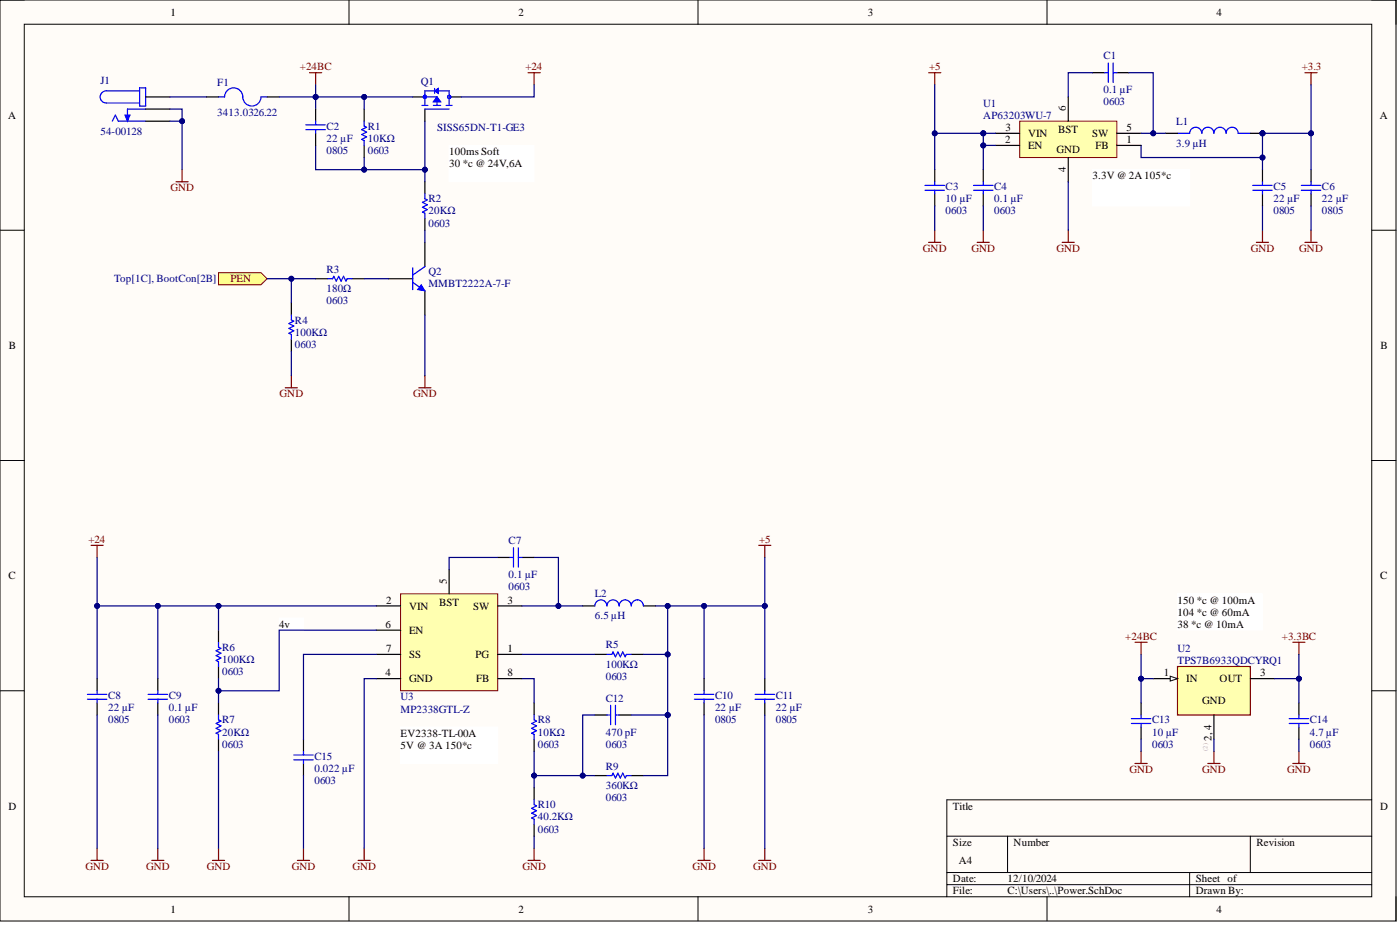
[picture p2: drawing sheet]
<svg xmlns="http://www.w3.org/2000/svg" width="292mm" height="193mm" viewBox="0 0 292 193" stroke-linecap="round" stroke-linejoin="round" font-family="sans-serif">
<defs><g id="words">
<g font-size="2.3">
<text x="35.5" y="3.3">1</text>
<text x="108.1" y="3.3">2</text>
<text x="181.1" y="3.3">3</text>
<text x="253.8" y="3.3">4</text>
<text x="222.4" y="23.3" transform="rotate(-90 222.4 23.3)">6</text>
<text x="1.7" y="24.8">A</text>
<text x="209.7" y="29.8">2</text>
<text x="209.8" y="27.3">3</text>
<text x="214.5" y="28.6">VIN</text>
<text x="220.8" y="27.8">BST</text>
<text x="227.9" y="28.6">SW</text>
<text x="235" y="27.3">5</text>
<text x="235" y="29.8">1</text>
<text x="287.9" y="24.8">A</text>
<text x="93.7" y="32.4">100ms Soft</text>
<text x="93.7" y="34.9">30 *c @ 24V,6A</text>
<text x="214.5" y="31.1">EN</text>
<text x="220.4" y="31.9">GND</text>
<text x="222.4" y="36" transform="rotate(-90 222.4 36)">4</text>
<text x="228.5" y="31.1">FB</text>
<text x="227.9" y="37.4">3.3V @ 2A105*c</text>
<text x="1.9" y="72.8">B</text>
<text x="288.1" y="72.8">B</text>
<text x="1.8" y="120.8">C</text>
<text x="80.5" y="125.9">2</text>
<text x="93.2" y="121.9" transform="rotate(-90 93.2 121.9)">5</text>
<text x="105.9" y="125.9">3</text>
<text x="245.7" y="125.9">150 *c @ 100mA</text>
<text x="288" y="120.8">C</text>
<text x="58.3" y="131">4v</text>
<text x="80.5" y="131">6</text>
<text x="85.4" y="127.2">VIN</text>
<text x="91.6" y="126.4">BST</text>
<text x="98.7" y="127.2">SW</text>
<text x="245.7" y="128.4">104 *c @ 60mA</text>
<text x="245.7" y="131">38 *c @ 10mA</text>
<text x="80.5" y="136">7</text>
<text x="85.4" y="132.2">EN</text>
<text x="85.4" y="137.3">SS</text>
<text x="99.2" y="137.3">PG</text>
<text x="105.9" y="136">1</text>
<text x="80.5" y="141.1">4</text>
<text x="85.4" y="142.3">GND</text>
<text x="99.4" y="142.3">FB</text>
<text x="105.9" y="141.1">8</text>
<text x="242.8" y="141.1">1</text>
<text x="247.5" y="142.3">IN</text>
<text x="254.5" y="142.3">OUT</text>
<text x="262.9" y="141.1">3</text>
<text x="250.8" y="146.9">GND</text>
<text x="83.6" y="153.7">EV2338-TL-00A</text>
<text x="252.8" y="154.6" transform="rotate(-90 252.8 154.6)">2, 4</text>
<text x="83.6" y="156.2">5V @ 3A 150*c</text>
<text x="1.8" y="168.9">D</text>
<text x="198.8" y="168.9">Title</text>
<text x="288" y="168.9">D</text>
<text x="198.8" y="176.5">Size</text>
<text x="211.5" y="176.5">Number</text>
<text x="262.1" y="176.5">Revision</text>
<text x="198.8" y="184">Date:</text>
<text x="200.1" y="180.3">A4</text>
<text x="210.2" y="184">12/10/2024</text>
<text x="249.5" y="184">Sheet of</text>
<text x="35.5" y="190.4">1</text>
<text x="108.1" y="190.4">2</text>
<text x="181.1" y="190.4">3</text>
<text x="198.8" y="186.6">File:</text>
<text x="210.2" y="186.6">C:\Users\..\Power.SchDoc</text>
<text x="249.5" y="186.6">Drawn By:</text>
<text x="253.8" y="190.4">4</text>
</g>
<g font-size="2.3" fill="#000080">
<text x="20.9" y="17.6">J1</text>
<text x="45.3" y="17.9">F1</text>
<text x="87.8" y="17.7">Q1</text>
<text x="230.2" y="12.4">C1</text>
<text x="205.2" y="22.2">U1</text>
<text x="230.2" y="19.5">0.1 µF</text>
<text x="230.2" y="22">0603</text>
<text x="20.9" y="28.1">54-00128</text>
<text x="45.3" y="24.2">3413.0326.22</text>
<text x="68.1" y="29.6">22 µF</text>
<text x="68.1" y="27">C2</text>
<text x="76.7" y="29.6">10KΩ</text>
<text x="76.7" y="27">R1</text>
<text x="91.2" y="27.3">SISS65DN-T1-GE3</text>
<text x="205.2" y="24.8">AP63203WU-7</text>
<text x="245.4" y="26">L1</text>
<text x="68.1" y="32.1">0805</text>
<text x="76.7" y="32.1">0603</text>
<text x="245.4" y="30.6">3.9 µH</text>
<text x="197.3" y="39.7">C3</text>
<text x="207.4" y="39.7">C4</text>
<text x="265.7" y="39.7">C5</text>
<text x="275.8" y="39.7">C6</text>
<text x="89.4" y="44.7">20KΩ</text>
<text x="89.4" y="47.3">0603</text>
<text x="89.4" y="42.2">R2</text>
<text x="197.3" y="42.2">10 µF</text>
<text x="197.3" y="44.7">0603</text>
<text x="207.4" y="42.2">0.1 µF</text>
<text x="207.4" y="44.7">0603</text>
<text x="265.7" y="42.2">22 µF</text>
<text x="265.7" y="44.7">0805</text>
<text x="275.8" y="42.2">22 µF</text>
<text x="275.8" y="44.7">0805</text>
<text x="23.8" y="58.9">Top[1C], BootCon[2B]</text>
<text x="68.1" y="56.9">R3</text>
<text x="89.4" y="57.4">Q2</text>
<text x="89.4" y="59.9">MMBT2222A-7-F</text>
<text x="68.1" y="60.9">180Ω</text>
<text x="68.1" y="63.5">0603</text>
<text x="61.5" y="70">100KΩ</text>
<text x="61.5" y="67.5">R4</text>
<text x="61.5" y="72.6">0603</text>
<text x="106.1" y="113.5">C7</text>
<text x="106.1" y="120.6">0.1 µF</text>
<text x="106.1" y="123.1">0603</text>
<text x="124.1" y="124.6">L2</text>
<text x="124.1" y="129.2">6.5 µH</text>
<text x="46.3" y="135.8">R6</text>
<text x="126.4" y="135.3">R5</text>
<text x="245.7" y="136">U2</text>
<text x="46.3" y="138.3">100KΩ</text>
<text x="46.3" y="140.8">0603</text>
<text x="126.4" y="139.3">100KΩ</text>
<text x="126.4" y="141.8">0603</text>
<text x="245.7" y="138.5">TPS7B6933QDCYRQ1</text>
<text x="22.5" y="148.4">22 µF</text>
<text x="22.5" y="145.9">C8</text>
<text x="35.2" y="148.4">0.1 µF</text>
<text x="35.2" y="145.9">C9</text>
<text x="83.6" y="146.1">U3</text>
<text x="83.6" y="148.7">MP2338GTL-Z</text>
<text x="126.4" y="146.4">C12</text>
<text x="149.2" y="148.4">22 µF</text>
<text x="149.2" y="145.9">C10</text>
<text x="161.8" y="148.4">22 µF</text>
<text x="161.8" y="145.9">C11</text>
<text x="22.5" y="150.9">0805</text>
<text x="35.2" y="150.9">0603</text>
<text x="46.3" y="153.5">20KΩ</text>
<text x="46.3" y="156">0603</text>
<text x="46.3" y="150.9">R7</text>
<text x="112.2" y="153.5">10KΩ</text>
<text x="112.2" y="156">0603</text>
<text x="112.2" y="150.9">R8</text>
<text x="126.4" y="153.5">470 pF</text>
<text x="126.4" y="156">0603</text>
<text x="149.2" y="150.9">0805</text>
<text x="161.8" y="150.9">0805</text>
<text x="240.4" y="153.5">10 µF</text>
<text x="240.4" y="156">0603</text>
<text x="240.4" y="150.9">C13</text>
<text x="273.3" y="153.5">4.7 µF</text>
<text x="273.3" y="156">0603</text>
<text x="273.3" y="150.9">C14</text>
<text x="65.6" y="161">0.022 µF</text>
<text x="65.6" y="158.5">C15</text>
<text x="126.4" y="160.5">R9</text>
<text x="65.6" y="163.6">0603</text>
<text x="126.4" y="164.6">360KΩ</text>
<text x="126.4" y="167.1">0603</text>
<text x="112.2" y="171.2">40.2KΩ</text>
<text x="112.2" y="173.7">0603</text>
<text x="112.2" y="168.6">R10</text>
</g>
<g font-size="2.3" fill="#800000">
<text x="62.6" y="14.7">+24BC</text>
<text x="109.7" y="14.7">+24</text>
<text x="193.8" y="14.7">+5</text>
<text x="271.6" y="14.7">+3.3</text>
<text x="35.5" y="39.9">GND</text>
<text x="192.6" y="52.6">GND</text>
<text x="202.7" y="52.6">GND</text>
<text x="220.4" y="52.6">GND</text>
<text x="261" y="52.6">GND</text>
<text x="271.1" y="52.6">GND</text>
<text x="48.1" y="58.9">PEN</text>
<text x="58.3" y="82.9">GND</text>
<text x="86.2" y="82.9">GND</text>
<text x="18.5" y="113.3">+24</text>
<text x="158.4" y="113.3">+5</text>
<text x="234.8" y="133.5">+24BC</text>
<text x="267.5" y="133.5">+3.3BC</text>
<text x="235.6" y="161.3">GND</text>
<text x="250.8" y="161.3">GND</text>
<text x="268.6" y="161.3">GND</text>
<text x="17.8" y="181.5">GND</text>
<text x="30.5" y="181.5">GND</text>
<text x="43.1" y="181.5">GND</text>
<text x="60.9" y="181.5">GND</text>
<text x="73.5" y="181.5">GND</text>
<text x="109" y="181.5">GND</text>
<text x="144.5" y="181.5">GND</text>
<text x="157.1" y="181.5">GND</text>
</g>
<text font-size="1.3" fill="#b2b0ad" x="251.9" y="156.6" transform="rotate(-90 251.9 156.6)">(2)</text>
</g></defs>
<path d="M0 0h291.3v192.1h-291.3z" fill-rule="evenodd" fill="#fffcf8"/>
<path d="M0 0h291.3v192.1h-291.3z" fill="none" stroke="#000" stroke-width=".21"/>
<path d="M5.1 5.1h281.1v182h-281.1z" fill-rule="evenodd" fill="#fffcf8"/>
<g fill="none" stroke="#000" stroke-width=".21">
<path d="M0 0h5.1M72.8 0v5.1M145.6 0v5.1M218.5 0v5.1M286.2 0h5.1v5.1M5.1 5.1h281.1v182h-281.1zM0 48h5.1M286.2 48h5.1M0 96.1h5.1M286.2 96.1h5.1M0 144.1h5.1M286.2 144.1h5.1"/>
<path d="M197.6 174.4h88.6M210.2 174.4v7.6M260.9 174.4v7.6M286.2 166.9h-88.6v20.2M72.8 187.1v5M145.6 187.1v5M197.6 182h88.6M197.6 184.6h88.6M218.5 187.1v5M248.2 182v5.1M291.3 187.1v5"/>
</g>
<path d="M22.2 19h6.9M29.1 18.3h1.3v3.8h-1.3zM22.2 21.5h6.9M23.4 25.3l.7-1.3 .6 1.3h5.7M30.4 22.8h-3.8v2.5" fill="none" stroke="#00f" stroke-width=".25"/>
<path d="M26.1 24h1l-.5 1.3z" fill="#00f"/>
<path d="M22.2 19a1.26 1.26 0 0 0-1.3 1.2 1.26 1.26 0 0 0 1.3 1.3M26.1 24h1l-.5 1.3zM45.6 20.2h1.3a1.9 1.9 0 0 1 1.9-1.9 1.9 1.9 0 0 1 1.9 1.9 1.9 1.9 0 0 0 1.9 1.9 1.9 1.9 0 0 0 1.9-1.9h1.2M76 25.3v1l.5 .2-1 .5 1 .6-1 .5 1 .5-1 .5 .5 .2v1M88.6 40.4v1.1l.6 .2-1.1 .5 1.1 .5-1.1 .5 1.1 .5-1.1 .5 .5 .3v1" fill="none" stroke="#00f" stroke-width=".25"/>
<path d="M30.4 20.2h5.1M30.4 22.8h5.1M30.4 25.3h5.1M43.1 20.2h2.5M55.7 20.2h2.6M76 22.8v2.5M76 30.3v2.6M88.6 37.9v2.5M88.6 45.5v2.5" fill="none" stroke="#000" stroke-width=".25"/>
<path d="M110.2 15.2h2.5M111.4 15.2v2.5M36.7 37.9h2.6M38 35.4v2.5" fill="none" stroke="#800000" stroke-width=".25"/>
<path d="M83.6 123.9h20.2v20.2h-20.2z" fill-rule="evenodd" fill="#ffffb0"/>
<path d="M83.6 123.9h20.2v20.2h-20.2z" fill="none" stroke="#800000" stroke-width=".21"/>
<g fill="none" stroke="#000" stroke-width=".25">
<path d="M93.7 118.8v5.1M103.8 116.3h2.6M108.9 116.3h2.5M78.5 136.5h5.1M78.5 126.4h5.1M78.5 131.5h5.1M103.8 136.5h5.1M103.8 126.4h5.1M121.6 126.4h2.5M124.1 136.5h2.5M131.7 136.5h2.5M134.2 126.4h2.6"/>
<path d="M20.3 141.6v2.5M20.3 146.6v2.6M32.9 141.6v2.5M32.9 146.6v2.6M63.3 154.2v2.5M63.3 159.3v2.5M78.5 141.6h5.1M103.8 141.6h5.1M111.4 146.6v2.6M111.4 154.2v2.5M124.1 149.2h2.5M129.2 149.2h2.5"/>
<path d="M146.9 141.6v2.5M146.9 146.6v2.6M159.6 141.6v2.5M159.6 146.6v2.6M111.4 164.3v2.6M111.4 171.9v2.5M124.1 161.8h2.5M131.7 161.8h2.5"/>
</g>
<g fill="none" stroke="#00f" stroke-width=".25">
<path d="M106.4 116.3h.7M107.1 114.3v4M108.1 114.3v4M108.1 116.3h.8M124.1 126.4a1.27 1.27 0 0 1 1.3-1.3 1.27 1.27 0 0 1 1.2 1.3 1.27 1.27 0 0 1 1.3-1.3 1.27 1.27 0 0 1 1.3 1.3 1.27 1.27 0 0 1 1.2-1.3 1.27 1.27 0 0 1 1.3 1.3 1.27 1.27 0 0 1 1.3-1.3 1.27 1.27 0 0 1 1.2 1.3M126.6 136.5h1.1l.2-.5 .5 1 .5-1 .5 1 .5-1 .5 1 .3-.5h1M18.2 145.9h4.1M18.2 144.9h4.1M20.3 144.1v.8M20.3 145.9v.7M30.9 145.9h4.1M30.9 144.9h4.1"/>
<path d="M32.9 144.1v.8M32.9 145.9v.7M61.3 157.5h4M61.3 158.5h4M63.3 156.7v.8M63.3 158.5v.8M111.4 149.2v1l.5 .2-1 .5 1 .5-1 .5 1 .5-1 .6 .5 .2v1M126.6 149.2h.8M127.4 147.1v4.1M128.4 147.1v4.1M128.4 149.2h.8M144.9 145.9h4"/>
<path d="M144.9 144.9h4M146.9 144.1v.8M146.9 145.9v.7M157.5 145.9h4.1M157.5 144.9h4.1M159.6 144.1v.8M159.6 145.9v.7M111.4 166.9v1l.5 .2-1 .5 1 .5-1 .5 1 .5-1 .5 .5 .3v1M126.6 161.8h1.1l.2-.5 .5 1 .5-1 .5 1 .5-1 .5 1 .3-.5h1"/>
</g>
<g fill="none" stroke="#800000" stroke-width=".25">
<path d="M19 113.8h2.5M20.3 113.8v2.5M158.3 113.8h2.5M159.6 113.8v2.5M19 179.5h2.5M20.3 177v2.5M31.7 179.5h2.5M32.9 177v2.5M62.1 179.5h2.5M63.3 177v2.5M74.7 179.5h2.5M76 177v2.5"/>
<path d="M110.2 179.5h2.5M111.4 177v2.5M145.6 179.5h2.6M146.9 177v2.5M158.3 179.5h2.5M159.6 177v2.5"/>
</g>
<path d="M83.6 151.7h20.2v7.6h-20.2z" fill-rule="evenodd" fill="#fff"/>
<path d="M83.6 151.7h20.2v7.6h-20.2z" fill="none" stroke="#fff" stroke-width=".21"/>
<path d="M93.7 30.3h17.7v7.6h-17.7z" fill-rule="evenodd" fill="#fff"/>
<path d="M93.7 30.3h17.7v7.6h-17.7z" fill="none" stroke="#fff" stroke-width=".21"/>
<path d="M245.7 139h15.2v10.2h-15.2z" fill-rule="evenodd" fill="#ffffb0"/>
<path d="M245.7 139h15.2v10.2h-15.2z" fill="none" stroke="#800000" stroke-width=".25"/>
<path d="M240.6 141.6h5.1" fill="none" stroke="#000" stroke-width=".25"/>
<path d="M244.2 141.1l1.5 .5-1.5 .5z" fill="#f8fcff"/>
<path d="M244.2 141.1l1.5 .5-1.5 .5z" fill="none" stroke="#000" stroke-width=".21"/>
<path d="M238.1 146.6v2.6M238.1 151.7v2.5M253.3 149.2v5M260.9 141.6h5M271 146.6v2.6M271 151.7v2.5" fill="none" stroke="#000" stroke-width=".25"/>
<path d="M236.8 134h2.5M238.1 134v2.5M269.7 134h2.6M271 134v2.5M236.8 159.3h2.5M238.1 156.7v2.6M252 159.3h2.5M253.3 156.7v2.6M269.7 159.3h2.6M271 156.7v2.6" fill="none" stroke="#800000" stroke-width=".25"/>
<path d="M236.1 150.9h4M236.1 149.9h4M238.1 149.2v.7M238.1 150.9v.8M269 150.9h4M269 149.9h4M271 149.2v.7M271 150.9v.8" fill="none" stroke="#00f" stroke-width=".25"/>
<path d="M245.7 123.9h17.7v7.6h-17.7z" fill-rule="evenodd" fill="#fff"/>
<path d="M245.7 123.9h17.7v7.6h-17.7z" fill="none" stroke="#fff" stroke-width=".21"/>
<path d="M86.1 20.2h2.5M88.6 22.8v2.5M93.7 20.2h2.5" fill="none" stroke="#000" stroke-width=".25"/>
<path d="M90.7 18.5v1M88 22h1.3M88.6 20.2h2.6v1.8M88.6 22.8h5.1M88.6 22v-3h5.1v3M90.4 22h1.5M93.1 22h1.2" fill="none" stroke="#00f" stroke-width=".25"/>
<path d="M90.7 19l.7-.5v1z" fill="#00f"/>
<path d="M90.7 19l.7-.5v1z" fill="none" stroke="#00f" stroke-width=".25"/>
<path d="M91.2 20.2l.7 1h-1.5z" fill="#00f"/>
<path d="M91.2 20.2l.7 1h-1.5z" fill="none" stroke="#00f" stroke-width=".25"/>
<g fill="none" stroke="#00f" stroke-width=".21">
<circle cx="88.6" cy="20.2" r=".36"/>
<circle cx="93.7" cy="20.2" r=".36"/>
</g>
<path d="M44.3 179.5h2.6M45.6 177v2.5" fill="none" stroke="#800000" stroke-width=".25"/>
<path d="M212.8 25.3h20.2v7.6h-20.2z" fill-rule="evenodd" fill="#ffffb0"/>
<path d="M212.8 25.3h20.2v7.6h-20.2z" fill="none" stroke="#800000" stroke-width=".21"/>
<path d="M207.7 27.8h5.1M207.7 30.3h5.1M222.9 20.2v5.1M222.9 32.9v5M233 27.8h5.1M233 30.3h5.1" fill="none" stroke="#000" stroke-width=".25"/>
<circle cx="263.4" cy="27.8" r=".51" fill="#000080"/>
<circle cx="263.4" cy="27.8" r=".51" fill="none" stroke="#000080" stroke-width=".21"/>
<path d="M245.7 27.8h2.5a1.27 1.27 0 0 1 1.3-1.3 1.27 1.27 0 0 1 1.2 1.3 1.27 1.27 0 0 1 1.3-1.3 1.27 1.27 0 0 1 1.3 1.3 1.27 1.27 0 0 1 1.2-1.3 1.27 1.27 0 0 1 1.3 1.3 1.27 1.27 0 0 1 1.3-1.3 1.27 1.27 0 0 1 1.2 1.3h2.6" fill="none" stroke="#00f" stroke-width=".25"/>
<path d="M243.1 27.8h2.6M260.9 27.8h2.5" fill="none" stroke="#000" stroke-width=".25"/>
<circle cx="263.4" cy="27.8" r=".51" fill="#000080"/>
<circle cx="263.4" cy="27.8" r=".51" fill="none" stroke="#000080" stroke-width=".21"/>
<path d="M227.9 15.2h2.6M233 15.2h2.5M195 35.4v2.5M205.2 35.4v2.5M263.4 35.4v2.5M273.5 35.4v2.5M195 40.4v2.6M205.2 40.4v2.6M263.4 40.4v2.6M273.5 40.4v2.6" fill="none" stroke="#000" stroke-width=".25"/>
<g fill="none" stroke="#00f" stroke-width=".25">
<path d="M230.5 15.2h.7M231.2 13.1v4.1M232.3 13.1v4.1M232.3 15.2h.7M193 39.7h4M193 38.7h4M195 37.9v.8M195 39.7v.7M203.1 39.7h4.1M203.1 38.7h4.1M205.2 37.9v.8M205.2 39.7v.7"/>
<path d="M261.4 39.7h4M261.4 38.7h4M263.4 37.9v.8M263.4 39.7v.7M271.5 39.7h4.1M271.5 38.7h4.1M273.5 37.9v.8M273.5 39.7v.7"/>
</g>
<g fill="none" stroke="#800000" stroke-width=".25">
<path d="M193.8 15.2h2.5M195 15.2v2.5M272.3 15.2h2.5M273.5 15.2v2.5M193.8 50.6h2.5M195 48v2.6M203.9 50.6h2.5M205.2 48v2.6M221.6 50.6h2.5M222.9 48v2.6M262.1 50.6h2.6M263.4 48v2.6"/>
<path d="M272.3 50.6h2.5M273.5 48v2.6"/>
</g>
<path d="M227.9 35.4h20.3v7.6h-20.3z" fill-rule="evenodd" fill="#fff"/>
<path d="M227.9 35.4h20.3v7.6h-20.3z" fill="none" stroke="#fff" stroke-width=".21"/>
<path d="M45.6 131.5v2.5M45.6 139v2.6M45.6 146.6v2.6M45.6 154.2v2.5" fill="none" stroke="#000" stroke-width=".25"/>
<path d="M45.6 134v1l.5 .3-1 .5 1 .5-1 .5 1 .5-1 .5 .5 .2v1M45.6 149.2v1l.5 .2-1 .5 1 .5-1 .5 1 .5-1 .6 .5 .2v1" fill="none" stroke="#00f" stroke-width=".25"/>
<path d="M58.3 128.9h5v2.6h-5z" fill-rule="evenodd" fill="#fff"/>
<path d="M58.3 128.9h5v2.6h-5z" fill="none" stroke="#fff" stroke-width=".21"/>
<path d="M81 58.1h5.1M88.6 50.6v5M88.6 60.7v5" fill="none" stroke="#000" stroke-width=".25"/>
<path d="M86.1 58.9l2.5 1.8M86.1 55.9v4.5M88.6 55.6l-2.5 1.8" fill="none" stroke="#00f" stroke-width=".25"/>
<path d="M87.9 59.4l.7 1.3-1.5-.3z" fill="#00f"/>
<path d="M87.9 59.4l.7 1.3-1.5-.3z" fill="none" stroke="#00f" stroke-width=".21"/>
<path d="M65.9 58.1h2.5M73.5 58.1h2.5M60.8 63.2v2.5M60.8 70.8v2.5" fill="none" stroke="#000" stroke-width=".25"/>
<path d="M68.4 58.1h1l.3-.5 .5 1.1 .5-1.1 .5 1.1 .5-1.1 .5 1.1 .2-.6h1.1M60.8 65.7v1l.5 .3-1 .5 1 .5-1 .5 1 .5-1 .5 .5 .3v1" fill="none" stroke="#00f" stroke-width=".25"/>
<path d="M60.8 78.4v2.5M88.6 78.4v2.5M59.5 80.9h2.6M87.4 80.9h2.5" fill="none" stroke="#800000" stroke-width=".25"/>
<path d="M45.6 56.9h8.9l1.2 1.2-1.2 1.3h-8.9z" fill-rule="evenodd" fill="#ffff80"/>
<path d="M45.6 56.9h8.9l1.2 1.2-1.2 1.3h-8.9z" fill="none" stroke="#800000" stroke-width=".21"/>
<path d="M64.6 15.2h2.5M65.9 15.2v2.5" fill="none" stroke="#800000" stroke-width=".25"/>
<path d="M35.5 20.2h7.6M35.5 25.3h2.5" fill="none" stroke="#000080" stroke-width=".25"/>
<circle cx="38" cy="25.3" r=".51" fill="#000080"/>
<circle cx="38" cy="25.3" r=".51" fill="none" stroke="#000080" stroke-width=".21"/>
<path d="M76 20.2v2.6" fill="none" stroke="#000080" stroke-width=".25"/>
<circle cx="76" cy="20.2" r=".51" fill="#000080"/>
<circle cx="76" cy="20.2" r=".51" fill="none" stroke="#000080" stroke-width=".21"/>
<path d="M76 32.9v2.5h12.6" fill="none" stroke="#000080" stroke-width=".25"/>
<circle cx="76" cy="35.4" r=".51" fill="#000080"/>
<circle cx="76" cy="35.4" r=".51" fill="none" stroke="#000080" stroke-width=".21"/>
<circle cx="88.6" cy="35.4" r=".51" fill="#000080"/>
<circle cx="88.6" cy="35.4" r=".51" fill="none" stroke="#000080" stroke-width=".21"/>
<path d="M65.9 30.3v5.1h10.1" fill="none" stroke="#000080" stroke-width=".25"/>
<circle cx="76" cy="35.4" r=".51" fill="#000080"/>
<circle cx="76" cy="35.4" r=".51" fill="none" stroke="#000080" stroke-width=".21"/>
<path d="M111.4 17.7v2.5h-15.2M103.8 116.3h-10.1v2.5M111.4 116.3h5.1v10.1" fill="none" stroke="#000080" stroke-width=".25"/>
<circle cx="116.5" cy="126.4" r=".51" fill="#000080"/>
<circle cx="116.5" cy="126.4" r=".51" fill="none" stroke="#000080" stroke-width=".21"/>
<path d="M108.9 136.5h15.2M136.8 126.4h2.5v10.1h-5.1" fill="none" stroke="#000080" stroke-width=".25"/>
<circle cx="139.3" cy="136.5" r=".51" fill="#000080"/>
<circle cx="139.3" cy="136.5" r=".51" fill="none" stroke="#000080" stroke-width=".21"/>
<circle cx="139.3" cy="126.4" r=".51" fill="#000080"/>
<circle cx="139.3" cy="126.4" r=".51" fill="none" stroke="#000080" stroke-width=".21"/>
<path d="M131.7 149.2h7.6" fill="none" stroke="#000080" stroke-width=".25"/>
<circle cx="139.3" cy="149.2" r=".51" fill="#000080"/>
<circle cx="139.3" cy="149.2" r=".51" fill="none" stroke="#000080" stroke-width=".21"/>
<path d="M108.9 141.6h2.5v5M124.1 149.2h-2.5v12.6" fill="none" stroke="#000080" stroke-width=".25"/>
<circle cx="121.6" cy="161.8" r=".51" fill="#000080"/>
<circle cx="121.6" cy="161.8" r=".51" fill="none" stroke="#000080" stroke-width=".21"/>
<path d="M139.3 149.2v12.6h-5.1M111.4 174.4v2.6" fill="none" stroke="#000080" stroke-width=".25"/>
<circle cx="139.3" cy="149.2" r=".51" fill="#000080"/>
<circle cx="139.3" cy="149.2" r=".51" fill="none" stroke="#000080" stroke-width=".21"/>
<path d="M139.3 136.5v12.7" fill="none" stroke="#000080" stroke-width=".25"/>
<circle cx="139.3" cy="149.2" r=".51" fill="#000080"/>
<circle cx="139.3" cy="149.2" r=".51" fill="none" stroke="#000080" stroke-width=".21"/>
<circle cx="139.3" cy="136.5" r=".51" fill="#000080"/>
<circle cx="139.3" cy="136.5" r=".51" fill="none" stroke="#000080" stroke-width=".21"/>
<path d="M146.9 126.4v15.2M146.9 149.2v27.8M159.6 149.2v27.8" fill="none" stroke="#000080" stroke-width=".25"/>
<circle cx="146.9" cy="126.4" r=".51" fill="#000080"/>
<circle cx="146.9" cy="126.4" r=".51" fill="none" stroke="#000080" stroke-width=".21"/>
<path d="M159.6 126.4v15.2" fill="none" stroke="#000080" stroke-width=".25"/>
<circle cx="159.6" cy="126.4" r=".51" fill="#000080"/>
<circle cx="159.6" cy="126.4" r=".51" fill="none" stroke="#000080" stroke-width=".21"/>
<path d="M20.3 126.4v15.2M78.5 136.5h-15.2v17.7M20.3 149.2v27.8M32.9 149.2v27.8M78.5 141.6h-2.5v35.4M63.3 161.8v15.2" fill="none" stroke="#000080" stroke-width=".25"/>
<circle cx="20.3" cy="126.4" r=".51" fill="#000080"/>
<circle cx="20.3" cy="126.4" r=".51" fill="none" stroke="#000080" stroke-width=".21"/>
<path d="M265.9 141.6h5.1v5" fill="none" stroke="#000080" stroke-width=".25"/>
<circle cx="271" cy="141.6" r=".51" fill="#000080"/>
<circle cx="271" cy="141.6" r=".51" fill="none" stroke="#000080" stroke-width=".21"/>
<path d="M240.6 141.6h-2.5v5M253.3 154.2v2.5M271 154.2v2.5" fill="none" stroke="#000080" stroke-width=".25"/>
<circle cx="238.1" cy="141.6" r=".51" fill="#000080"/>
<circle cx="238.1" cy="141.6" r=".51" fill="none" stroke="#000080" stroke-width=".21"/>
<path d="M238.1 136.5v5.1M238.1 154.2v2.5" fill="none" stroke="#000080" stroke-width=".25"/>
<circle cx="238.1" cy="141.6" r=".51" fill="#000080"/>
<circle cx="238.1" cy="141.6" r=".51" fill="none" stroke="#000080" stroke-width=".21"/>
<path d="M271 136.5v5.1" fill="none" stroke="#000080" stroke-width=".25"/>
<circle cx="271" cy="141.6" r=".51" fill="#000080"/>
<circle cx="271" cy="141.6" r=".51" fill="none" stroke="#000080" stroke-width=".21"/>
<path d="M108.9 126.4h12.7" fill="none" stroke="#000080" stroke-width=".25"/>
<circle cx="116.5" cy="126.4" r=".51" fill="#000080"/>
<circle cx="116.5" cy="126.4" r=".51" fill="none" stroke="#000080" stroke-width=".21"/>
<path d="M111.4 161.8h12.7" fill="none" stroke="#000080" stroke-width=".25"/>
<circle cx="121.6" cy="161.8" r=".51" fill="#000080"/>
<circle cx="121.6" cy="161.8" r=".51" fill="none" stroke="#000080" stroke-width=".21"/>
<circle cx="111.4" cy="161.8" r=".51" fill="#000080"/>
<circle cx="111.4" cy="161.8" r=".51" fill="none" stroke="#000080" stroke-width=".21"/>
<path d="M159.6 116.3v10.1h-20.3" fill="none" stroke="#000080" stroke-width=".25"/>
<circle cx="139.3" cy="126.4" r=".51" fill="#000080"/>
<circle cx="139.3" cy="126.4" r=".51" fill="none" stroke="#000080" stroke-width=".21"/>
<circle cx="146.9" cy="126.4" r=".51" fill="#000080"/>
<circle cx="146.9" cy="126.4" r=".51" fill="none" stroke="#000080" stroke-width=".21"/>
<circle cx="159.6" cy="126.4" r=".51" fill="#000080"/>
<circle cx="159.6" cy="126.4" r=".51" fill="none" stroke="#000080" stroke-width=".21"/>
<path d="M111.4 156.7v7.6" fill="none" stroke="#000080" stroke-width=".25"/>
<circle cx="111.4" cy="161.8" r=".51" fill="#000080"/>
<circle cx="111.4" cy="161.8" r=".51" fill="none" stroke="#000080" stroke-width=".21"/>
<path d="M32.9 126.4v15.2" fill="none" stroke="#000080" stroke-width=".25"/>
<circle cx="32.9" cy="126.4" r=".51" fill="#000080"/>
<circle cx="32.9" cy="126.4" r=".51" fill="none" stroke="#000080" stroke-width=".21"/>
<path d="M227.9 15.2h-5v5M235.5 15.2h5.1v12.6" fill="none" stroke="#000080" stroke-width=".25"/>
<circle cx="240.6" cy="27.8" r=".51" fill="#000080"/>
<circle cx="240.6" cy="27.8" r=".51" fill="none" stroke="#000080" stroke-width=".21"/>
<path d="M205.2 27.8h-10.2v7.6" fill="none" stroke="#000080" stroke-width=".25"/>
<circle cx="195" cy="27.8" r=".51" fill="#000080"/>
<circle cx="195" cy="27.8" r=".51" fill="none" stroke="#000080" stroke-width=".21"/>
<circle cx="205.2" cy="27.8" r=".51" fill="#000080"/>
<circle cx="205.2" cy="27.8" r=".51" fill="none" stroke="#000080" stroke-width=".21"/>
<path d="M195 17.7v10.1M195 43v5M205.2 43v5M263.4 43v5M273.5 43v5" fill="none" stroke="#000080" stroke-width=".25"/>
<circle cx="195" cy="27.8" r=".51" fill="#000080"/>
<circle cx="195" cy="27.8" r=".51" fill="none" stroke="#000080" stroke-width=".21"/>
<path d="M273.5 17.7v10.1" fill="none" stroke="#000080" stroke-width=".25"/>
<circle cx="273.5" cy="27.8" r=".51" fill="#000080"/>
<circle cx="273.5" cy="27.8" r=".51" fill="none" stroke="#000080" stroke-width=".21"/>
<path d="M222.9 37.9v10.1M263.4 27.8h10.1v7.6" fill="none" stroke="#000080" stroke-width=".25"/>
<circle cx="263.4" cy="27.8" r=".51" fill="#000080"/>
<circle cx="263.4" cy="27.8" r=".51" fill="none" stroke="#000080" stroke-width=".21"/>
<circle cx="273.5" cy="27.8" r=".51" fill="#000080"/>
<circle cx="273.5" cy="27.8" r=".51" fill="none" stroke="#000080" stroke-width=".21"/>
<path d="M238.1 30.3v2.6h25.3" fill="none" stroke="#000080" stroke-width=".25"/>
<circle cx="263.4" cy="32.9" r=".51" fill="#000080"/>
<circle cx="263.4" cy="32.9" r=".51" fill="none" stroke="#000080" stroke-width=".21"/>
<path d="M205.2 30.3h2.5" fill="none" stroke="#000080" stroke-width=".25"/>
<circle cx="205.2" cy="30.3" r=".51" fill="#000080"/>
<circle cx="205.2" cy="30.3" r=".51" fill="none" stroke="#000080" stroke-width=".21"/>
<path d="M205.2 27.8h2.5" fill="none" stroke="#000080" stroke-width=".25"/>
<circle cx="205.2" cy="27.8" r=".51" fill="#000080"/>
<circle cx="205.2" cy="27.8" r=".51" fill="none" stroke="#000080" stroke-width=".21"/>
<path d="M238.1 27.8h5" fill="none" stroke="#000080" stroke-width=".25"/>
<circle cx="240.6" cy="27.8" r=".51" fill="#000080"/>
<circle cx="240.6" cy="27.8" r=".51" fill="none" stroke="#000080" stroke-width=".21"/>
<path d="M205.2 27.8v7.6" fill="none" stroke="#000080" stroke-width=".25"/>
<circle cx="205.2" cy="30.3" r=".51" fill="#000080"/>
<circle cx="205.2" cy="30.3" r=".51" fill="none" stroke="#000080" stroke-width=".21"/>
<circle cx="205.2" cy="27.8" r=".51" fill="#000080"/>
<circle cx="205.2" cy="27.8" r=".51" fill="none" stroke="#000080" stroke-width=".21"/>
<path d="M263.4 27.8v7.6" fill="none" stroke="#000080" stroke-width=".25"/>
<circle cx="263.4" cy="32.9" r=".51" fill="#000080"/>
<circle cx="263.4" cy="32.9" r=".51" fill="none" stroke="#000080" stroke-width=".21"/>
<circle cx="263.4" cy="27.8" r=".51" fill="#000080"/>
<circle cx="263.4" cy="27.8" r=".51" fill="none" stroke="#000080" stroke-width=".21"/>
<path d="M20.3 116.3v10.1h58.2" fill="none" stroke="#000080" stroke-width=".25"/>
<circle cx="20.3" cy="126.4" r=".51" fill="#000080"/>
<circle cx="20.3" cy="126.4" r=".51" fill="none" stroke="#000080" stroke-width=".21"/>
<circle cx="32.9" cy="126.4" r=".51" fill="#000080"/>
<circle cx="32.9" cy="126.4" r=".51" fill="none" stroke="#000080" stroke-width=".21"/>
<circle cx="45.6" cy="126.4" r=".51" fill="#000080"/>
<circle cx="45.6" cy="126.4" r=".51" fill="none" stroke="#000080" stroke-width=".21"/>
<path d="M45.6 126.4v5.1M45.6 156.7v20.3" fill="none" stroke="#000080" stroke-width=".25"/>
<circle cx="45.6" cy="126.4" r=".51" fill="#000080"/>
<circle cx="45.6" cy="126.4" r=".51" fill="none" stroke="#000080" stroke-width=".21"/>
<path d="M45.6 141.6v5" fill="none" stroke="#000080" stroke-width=".25"/>
<circle cx="45.6" cy="144.1" r=".51" fill="#000080"/>
<circle cx="45.6" cy="144.1" r=".51" fill="none" stroke="#000080" stroke-width=".21"/>
<path d="M78.5 131.5h-20.2v12.6h-12.7" fill="none" stroke="#000080" stroke-width=".25"/>
<circle cx="45.6" cy="144.1" r=".51" fill="#000080"/>
<circle cx="45.6" cy="144.1" r=".51" fill="none" stroke="#000080" stroke-width=".21"/>
<path d="M65.9 58.1h-5.1v5.1" fill="none" stroke="#000080" stroke-width=".25"/>
<circle cx="60.8" cy="58.1" r=".51" fill="#000080"/>
<circle cx="60.8" cy="58.1" r=".51" fill="none" stroke="#000080" stroke-width=".21"/>
<path d="M55.7 58.1h5.1M76 58.1h5M88.6 48v2.6M60.8 73.3v5.1M88.6 65.7v12.7" fill="none" stroke="#000080" stroke-width=".25"/>
<circle cx="60.8" cy="58.1" r=".51" fill="#000080"/>
<circle cx="60.8" cy="58.1" r=".51" fill="none" stroke="#000080" stroke-width=".21"/>
<path d="M35.5 22.8h2.5v12.6" fill="none" stroke="#000080" stroke-width=".25"/>
<circle cx="38" cy="25.3" r=".51" fill="#000080"/>
<circle cx="38" cy="25.3" r=".51" fill="none" stroke="#000080" stroke-width=".21"/>
<path d="M88.6 25.3v12.6" fill="none" stroke="#000080" stroke-width=".25"/>
<circle cx="88.6" cy="35.4" r=".51" fill="#000080"/>
<circle cx="88.6" cy="35.4" r=".51" fill="none" stroke="#000080" stroke-width=".21"/>
<path d="M86.1 20.2h-20.2v2.6" fill="none" stroke="#000080" stroke-width=".25"/>
<circle cx="65.9" cy="20.2" r=".51" fill="#000080"/>
<circle cx="65.9" cy="20.2" r=".51" fill="none" stroke="#000080" stroke-width=".21"/>
<circle cx="76" cy="20.2" r=".51" fill="#000080"/>
<circle cx="76" cy="20.2" r=".51" fill="none" stroke="#000080" stroke-width=".21"/>
<path d="M58.3 20.2h7.6" fill="none" stroke="#000080" stroke-width=".25"/>
<circle cx="65.9" cy="20.2" r=".51" fill="#000080"/>
<circle cx="65.9" cy="20.2" r=".51" fill="none" stroke="#000080" stroke-width=".21"/>
<path d="M65.9 17.7v2.5" fill="none" stroke="#000080" stroke-width=".25"/>
<circle cx="65.9" cy="20.2" r=".51" fill="#000080"/>
<circle cx="65.9" cy="20.2" r=".51" fill="none" stroke="#000080" stroke-width=".21"/>
<path d="M65.9 22.8v2.5M65.9 27.8v2.5" fill="none" stroke="#000" stroke-width=".25"/>
<path d="M63.8 27h4.1M63.8 26h4.1M65.9 25.3v.7M65.9 27v.8" fill="none" stroke="#00f" stroke-width=".25"/>
<use href="#words"/>
</svg>
